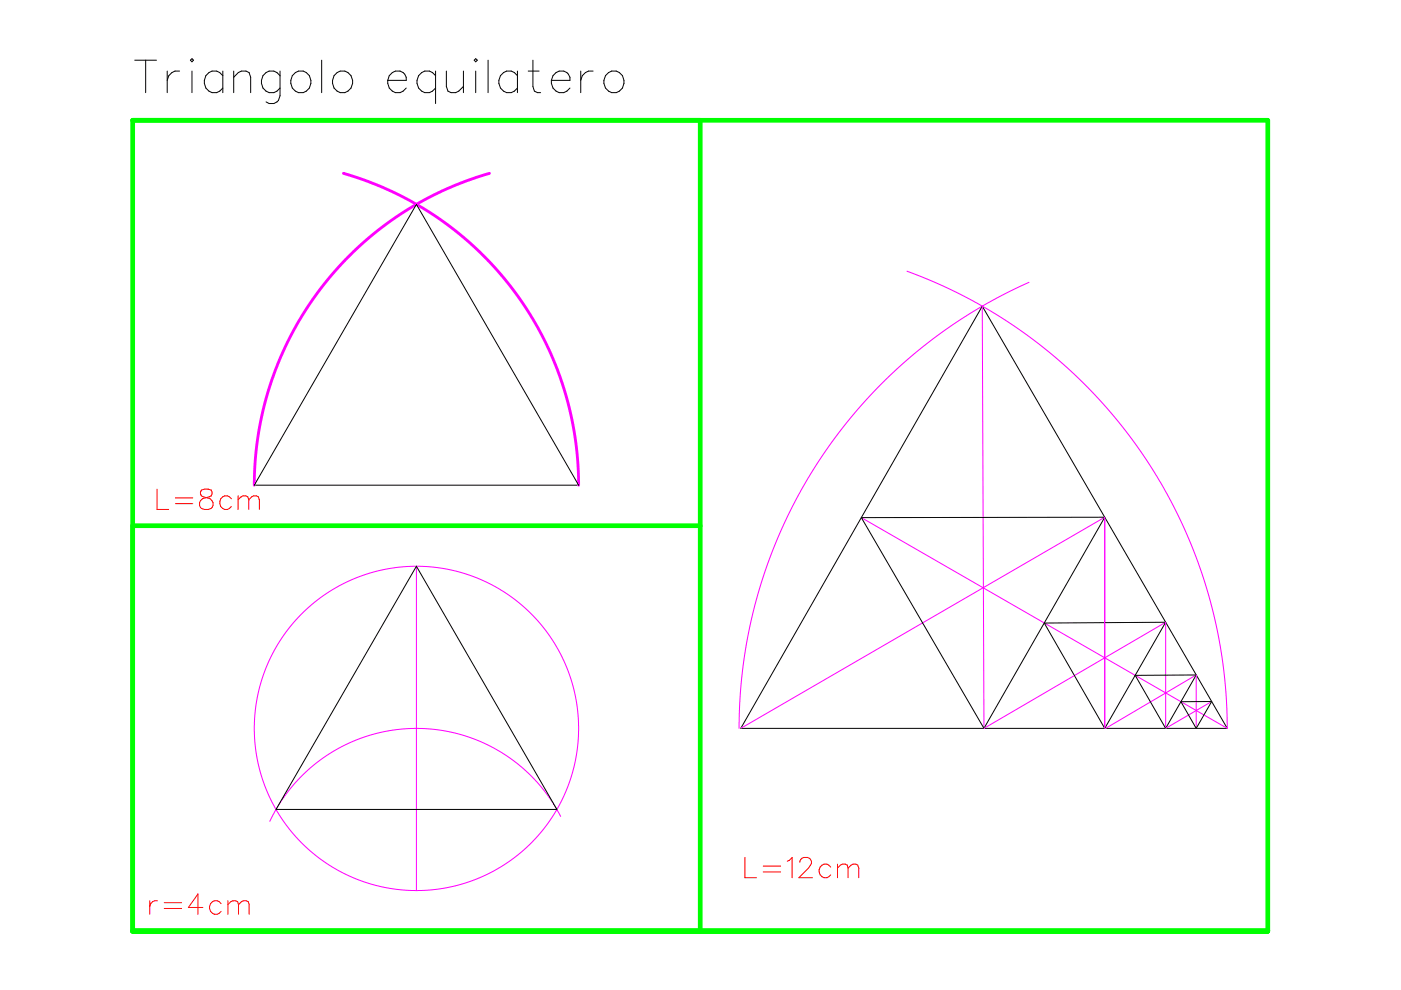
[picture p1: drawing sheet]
<svg xmlns="http://www.w3.org/2000/svg" width="297mm" height="210mm" viewBox="0 0 297 210" stroke-linecap="round" stroke-linejoin="round" font-family="sans-serif">
<path d="M28.1 25.5h240.7v171.9h-240.7zM148.5 25.5v171.9M28.1 111.5h120.4" fill="none" stroke="#0f0" stroke-width=".99"/>
<g fill="none" stroke="#000" stroke-width=".21">
<path d="M28.6 12.8h4.6M30.9 12.8v6.8M35.5 15.1v4.5M38.1 15.1a2.21 2.21 0 0 0-2.6 1.9M40.4 12.8l.3-.4 .3 .4-.3 .3zM40.7 15.1v4.5M47.2 16a2.15 2.15 0 0 0-2.6-.8 2.15 2.15 0 0 0-1.3 2.5 2.11 2.11 0 0 0 1.6 1.9 2.11 2.11 0 0 0 2.3-.9M47.2 15.1v4.5M49.6 16.4l.9-1 .7-.3h1l.6 .3 .3 1v3.2M49.6 15.1v4.5M59.4 16a2.16 2.16 0 0 0-2.7-.8 2.16 2.16 0 0 0-1.3 2.5 2.12 2.12 0 0 0 1.6 1.9 2.12 2.12 0 0 0 2.4-.9M59.4 15.1v5.2a1.81 1.81 0 0 1-1.1 1.6 1.81 1.81 0 0 1-1.9-.3"/>
<path d="M62 16a2.16 2.16 0 0 1 2.6-.8 2.16 2.16 0 0 1 1.3 2.5 2.16 2.16 0 0 1-2.5 2 2.16 2.16 0 0 1-1.7-2.7zM68.2 12.8v6.8M70.8 16a2.23 2.23 0 0 1 3.2-.5 2.23 2.23 0 0 1 .4 3.2 2.15 2.15 0 0 1-2.6 .8 2.15 2.15 0 0 1-1.3-2.5zM82.2 17a2.16 2.16 0 0 0 1.3 2.5 2.16 2.16 0 0 0 2.6-.8M82.5 16a1.9 1.9 0 0 1 2.2-1 1.9 1.9 0 0 1 1.4 2h-3.9zM92.4 16a2.23 2.23 0 0 0-3.2-.5 2.23 2.23 0 0 0-.4 3.2 2.09 2.09 0 0 0 3.6 0M92.4 15.1v6.8M94.6 15.1v3.2l.4 1 .6 .3h1l.7-.3 1-1M98.3 15.1v4.5M100.9 12.4l.3 .4-.3 .3-.4-.3zM100.9 15.1v4.5M103.5 12.8v6.8"/>
<path d="M109.7 16a2.23 2.23 0 0 0-3.1-.5 2.23 2.23 0 0 0-.5 3.2 2.09 2.09 0 0 0 3.6 0M109.7 15.1v4.5M112 15.1h2.3M113 12.8v5.5l.3 1 .7 .3h.6M116.9 17a2.17 2.17 0 0 0 1.3 2.5 2.17 2.17 0 0 0 2.6-.8M117.9 15.4a1.82 1.82 0 0 1 2-.2 1.82 1.82 0 0 1 .9 1.8h-3.9l.3-1zM123.1 15.1v4.5M125.8 15.1a2.21 2.21 0 0 0-2.7 1.9M128.4 16a2.15 2.15 0 0 1 2.6-.8 2.15 2.15 0 0 1 1.3 2.5 2.16 2.16 0 0 1-2.5 2 2.16 2.16 0 0 1-1.8-2.7zM88.3 43.3l34.4 59.6h-68.8zM208.3 64.9l51.9 89.5h-103.1zM182.6 109.7h51.6l-25.6 44.7z"/>
<path d="M88.3 120.1l29.8 51.5h-59.6zM221.4 132.1l25.7-.2-12.9 22.5zM240.7 143.2l12.9-.1-6.5 11.3zM250.4 148.8l6.5-.1-3.3 5.7z"/>
</g>
<path d="M72.8 36.7l5.1 1.7 4.8 2 4.1 2.1 5.9 3.6 4.4 3.2 3.9 3.4 4 4.1 3.5 4.2 3.2 4.6 3.1 5.3 2.3 4.9 2 5.1 1.6 5.6 1.1 5.4 .6 5.3 .3 5.7M103.8 36.7l-5.6 1.9-5 2.1-4.2 2.2-4.9 3.1-4.9 3.6-4 3.5-3.2 3.3-4.2 5-3.3 4.8-2.7 4.6-2.4 5.1-1.8 4.7-1.6 5.4-1.2 5.8-.7 5.6-.2 5.5" fill="none" stroke="#f0f" stroke-width=".59"/>
<g fill="none" stroke="#f0f" stroke-width=".21">
<path d="M192.3 57.5l7.5 3.1 7.2 3.6 7 4.2 6.2 4.5 6.1 5.1 5.8 5.6 4.5 5.2 4.6 6 4.9 7.5 3.8 7.1 3 6.8 2.4 6.9 2.2 7.9 1.5 7.5 .9 7.8 .3 8.1-77.6-44.7M218.2 59.9l-7.5 3.6-5.8 3.4-6.2 4.3-6.3 5-6.2 5.9-4.3 4.6-3.9 4.9-4.7 6.6-3.5 5.9-3.5 6.9-3.1 7.3-2.2 6.7-1.8 6.8-1.4 7.2-.8 7.8-.3 7.6M208.3 64.9l.3 89.5 38.5-22.5v22.5l9.8-5.7M88.3 120.1v68.7M157.1 154.4l77.1-44.7v44.7M234.4 154.4l19.2-11.3v11.3M118.9 173.1l-2-3.4-2.9-3.8-3.5-3.3-4-2.9-4-2.2-2.8-1.1-2.3-.7-4.4-1-5.2-.3-5 .5-4.6 1-4.4 1.7-4 2.3-4 2.9-3.3 3.3-3 3.9-2.3 4.1"/>
<circle cx="88.3" cy="154.4" r="34.4"/>
</g>
<g fill="none" stroke="#f00" stroke-width=".21">
<path d="M33.3 103.7v4.3h2.5M37.2 105.6h3.7M37.2 106.8h3.7M42.7 103.9a.87 .87 0 0 0 .4 1.4l.8 .3a1.24 1.24 0 0 1 1.3 1.1 1.24 1.24 0 0 1-1 1.3h-.9a1.23 1.23 0 0 1-1-1.3 1.23 1.23 0 0 1 1.2-1.1l.8-.3a.88 .88 0 0 0 .5-1.4l-.6-.2h-.9zM49.1 105.7a1.43 1.43 0 0 0-2.5 .4 1.43 1.43 0 0 0 1.6 1.9l.9-.6M50.5 106l1-.9h.6l.4 .2 .2 .7M50.5 105.1v2.9M52.7 106l1.1-.9h.6l.4 .2 .2 .7v2M52.7 106v2M31.7 191v2.8M33.4 191a1.36 1.36 0 0 0-1.7 1.2M34.8 191.4h3.7"/>
<path d="M34.8 192.6h3.7M43 192.4h-3.1l2.1-2.9v4.3M46.9 191.6a1.42 1.42 0 0 0-2.5 .4 1.42 1.42 0 0 0 1.7 1.8l.8-.6M48.3 191.8l1-.8h.7l.4 .2 .2 .6M48.3 191v2.8M50.6 191.8l.6-.6 .4-.2h.6l.4 .2 .2 .6v2M50.6 191.8v2M157.9 181.8v4.3h2.5M161.8 183.6h3.7M161.8 184.9h3.7M166.9 182.6l.4-.2 .7-.6v4.3M169.6 182.8a1.07 1.07 0 0 1 .8-1h.8a1.04 1.04 0 0 1 .6 1.6l-.4 .6-2 2.1h2.9"/>
<path d="M176.1 183.8a1.42 1.42 0 0 0-2.4 .4 1.42 1.42 0 0 0 1.6 1.9l.8-.6M177.6 184l1-.8h.6l.4 .2 .2 .6M177.6 183.2v2.9M179.8 184l1-.8h.7l.4 .2 .2 .6v2.1M179.8 184v2.1"/>
</g>
</svg>
